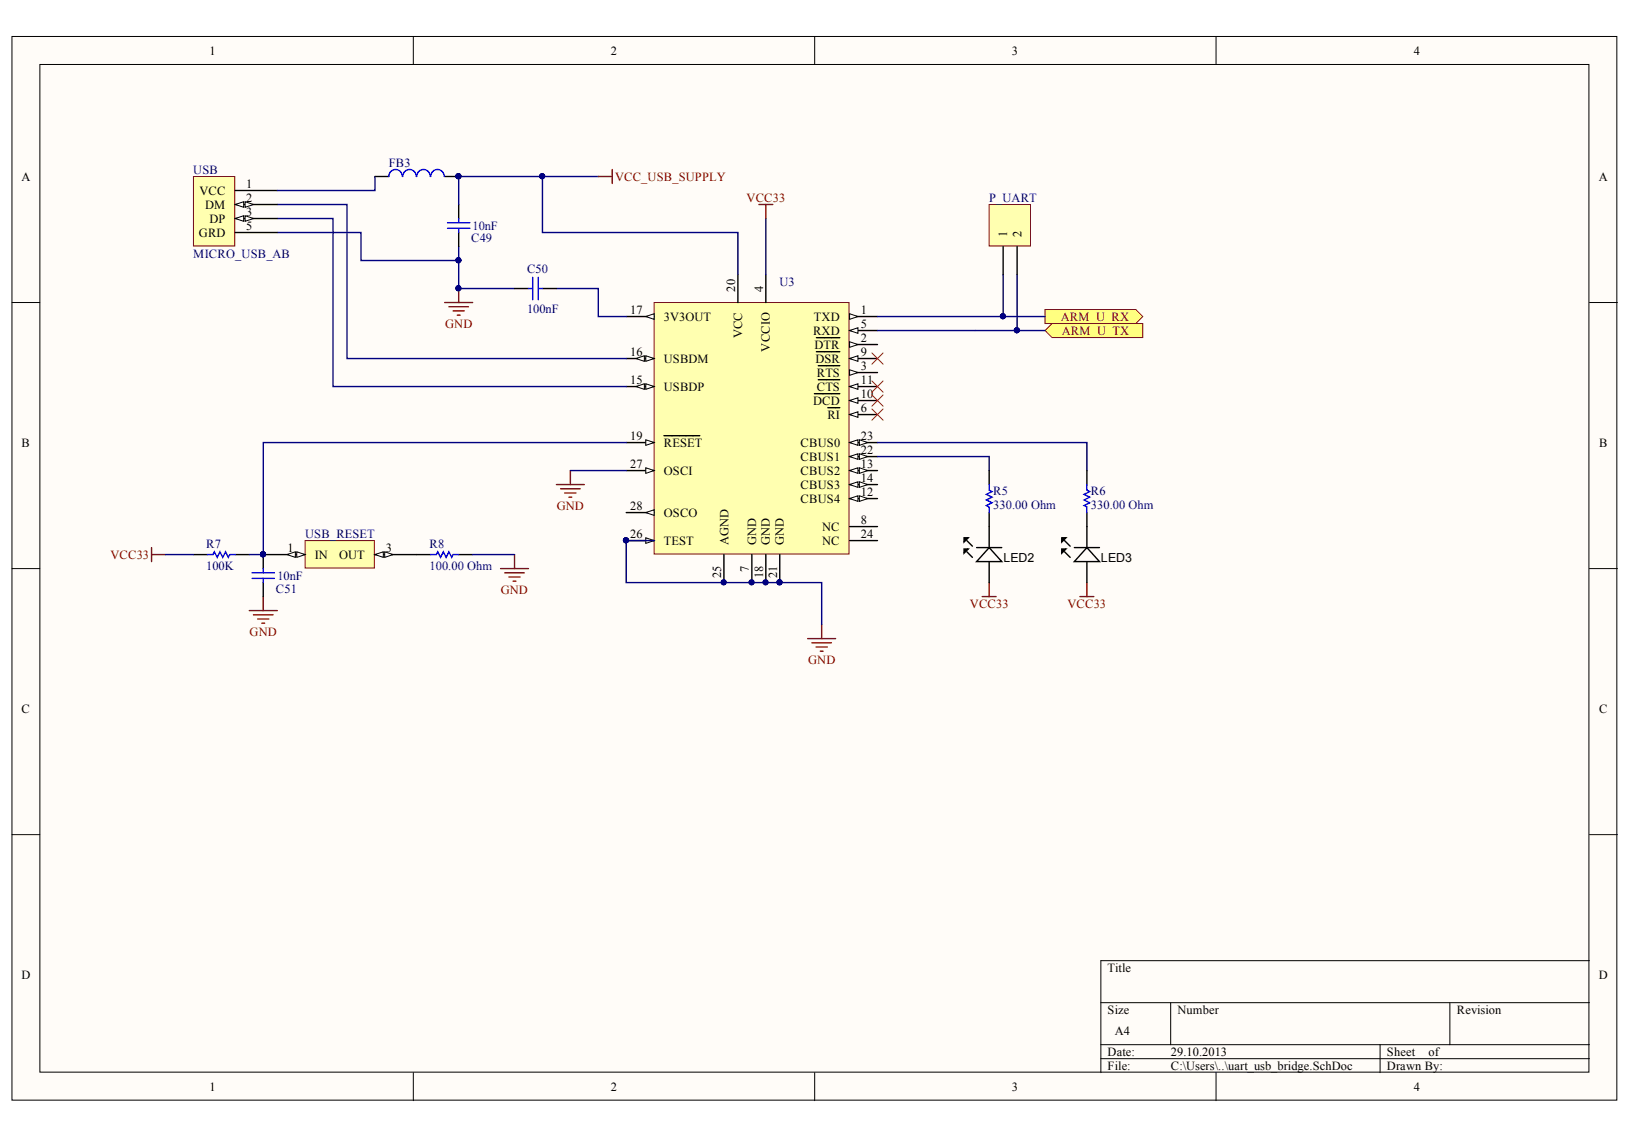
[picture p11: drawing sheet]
<svg xmlns="http://www.w3.org/2000/svg" width="289mm" height="201mm" viewBox="0 0 289 201" stroke-linecap="round" stroke-linejoin="round" font-family="sans-serif">
<defs><g id="words">
<g font-size="2.2">
<text x="36.9" y="9.7">1</text>
<text x="107.7" y="9.7">2</text>
<text x="178.5" y="9.7">3</text>
<text x="249.4" y="9.7">4</text>
<text x="3.8" y="31.9">A</text>
<text x="35.2" y="34.4">VCC</text>
<text x="43.4" y="33.1">1</text>
<text x="43.4" y="35.6">2</text>
<text x="282" y="31.9">A</text>
<text x="35.1" y="41.7">GRD</text>
<text x="36.2" y="36.8">DM</text>
<text x="36.9" y="39.3">DP</text>
<text x="43.4" y="40.5">5</text>
<text x="43.4" y="38.1">3</text>
<text x="177.7" y="41.7" transform="rotate(-90 177.7 41.7)">1</text>
<text x="180.2" y="41.7" transform="rotate(-90 180.2 41.7)">2</text>
<text x="129.7" y="51.4" transform="rotate(-90 129.7 51.4)">20</text>
<text x="134.6" y="51.4" transform="rotate(-90 134.6 51.4)">4</text>
<text x="111.2" y="55.4">17</text>
<text x="117.1" y="56.6">3V3OUT</text>
<text x="130.9" y="59.7" transform="rotate(-90 130.9 59.7)">VCC</text>
<text x="143.4" y="59.1">RXD</text>
<text x="143.6" y="56.6">TXD</text>
<text x="151.8" y="57.8">5</text>
<text x="151.8" y="55.4">1</text>
<text x="111.2" y="62.7">16</text>
<text x="117.1" y="64">USBDM</text>
<text x="135.8" y="62" transform="rotate(-90 135.8 62)">VCCIO</text>
<text x="143.7" y="61.5">DTR</text>
<text x="143.8" y="64">DSR</text>
<text x="151.8" y="62.7">9</text>
<text x="151.8" y="60.3">2</text>
<text x="151.8" y="65.2">3</text>
<text x="111.2" y="67.7">15</text>
<text x="117.1" y="69">USBDP</text>
<text x="143.4" y="71.4">DCD</text>
<text x="144.1" y="69">CTS</text>
<text x="144.1" y="66.4">RTS</text>
<text x="151.8" y="70.1">10</text>
<text x="151.8" y="67.7">11</text>
<text x="111.2" y="77.6">19</text>
<text x="145.9" y="73.8">RI</text>
<text x="151.8" y="72.7">6</text>
<text x="151.8" y="77.6">23</text>
<text x="3.8" y="78.8">B</text>
<text x="111.2" y="82.5">27</text>
<text x="117.1" y="78.8">RESET</text>
<text x="117.1" y="83.8">OSCI</text>
<text x="141.2" y="83.8">CBUS2</text>
<text x="141.2" y="81.3">CBUS1</text>
<text x="141.2" y="78.8">CBUS0</text>
<text x="151.8" y="82.5">13</text>
<text x="151.8" y="80.1">22</text>
<text x="282.1" y="78.8">B</text>
<text x="111.2" y="90">28</text>
<text x="141.2" y="88.7">CBUS4</text>
<text x="141.2" y="86.2">CBUS3</text>
<text x="151.8" y="87.4">12</text>
<text x="151.8" y="85">14</text>
<text x="111.2" y="94.8">26</text>
<text x="117.1" y="91.1">OSCO</text>
<text x="145" y="93.7">NC</text>
<text x="151.8" y="94.8">24</text>
<text x="151.8" y="92.4">8</text>
<text x="50.7" y="97.4">1</text>
<text x="55.5" y="98.5">IN</text>
<text x="59.8" y="98.5">OUT</text>
<text x="68.1" y="97.4">3</text>
<text x="117.1" y="96.1">TEST</text>
<text x="128.5" y="96.1" transform="rotate(-90 128.5 96.1)">AGND</text>
<text x="132.1" y="100.9" transform="rotate(-90 132.1 100.9)">7</text>
<text x="133.4" y="96.1" transform="rotate(-90 133.4 96.1)">GND</text>
<text x="135.8" y="96.1" transform="rotate(-90 135.8 96.1)">GND</text>
<text x="138.3" y="96.1" transform="rotate(-90 138.3 96.1)">GND</text>
<text x="145" y="96.1">NC</text>
<text x="177" y="99.1">LED2</text>
<text x="194.2" y="99.1">LED3</text>
<text x="127.2" y="102" transform="rotate(-90 127.2 102)">25</text>
<text x="134.6" y="102" transform="rotate(-90 134.6 102)">18</text>
<text x="137.1" y="102" transform="rotate(-90 137.1 102)">21</text>
<text x="3.8" y="125.8">C</text>
<text x="282.1" y="125.8">C</text>
<text x="3.8" y="172.7">D</text>
<text x="195.4" y="171.5">Title</text>
<text x="282" y="172.7">D</text>
<text x="195.4" y="178.8">Size</text>
<text x="207.7" y="178.8">Number</text>
<text x="257" y="178.8">Revision</text>
<text x="196.6" y="182.5">A4</text>
<text x="195.4" y="186.2">Date:</text>
<text x="195.4" y="188.8">File:</text>
<text x="206.5" y="186.2">29.10.2013</text>
<text x="206.5" y="188.8">C:\Users\..\uart_usb_bridge.SchDoc</text>
<text x="244.6" y="186.2">Sheet</text>
<text x="244.6" y="188.8">Drawn By:</text>
<text x="252" y="186.2">of</text>
<text x="36.9" y="192.5">1</text>
<text x="107.7" y="192.5">2</text>
<text x="178.5" y="192.5">3</text>
<text x="249.4" y="192.5">4</text>
</g>
<g font-size="2.2" fill="#000080">
<text x="68.6" y="29.4">FB3</text>
<text x="34.1" y="30.7">USB</text>
<text x="174.5" y="35.6">P_UART</text>
<text x="83.3" y="40.5">10nF</text>
<text x="34.1" y="45.4">MICRO_USB_AB</text>
<text x="83.1" y="42.7">C49</text>
<text x="93" y="48.2">C50</text>
<text x="137.5" y="50.4">U3</text>
<text x="93" y="55.1">100nF</text>
<text x="175.2" y="87.3">R5</text>
<text x="175.2" y="89.7">330.00 Ohm</text>
<text x="192.4" y="87.3">R6</text>
<text x="192.4" y="89.7">330.00 Ohm</text>
<text x="53.8" y="94.8">USB_RESET</text>
<text x="36.4" y="96.6">R7</text>
<text x="36.4" y="100.6">100K</text>
<text x="75.8" y="96.6">R8</text>
<text x="75.8" y="100.6">100.00 Ohm</text>
<text x="48.7" y="104.5">C51</text>
<text x="48.9" y="102.3">10nF</text>
</g>
<g font-size="2.2" fill="#800000">
<text x="108.5" y="31.9">VCC_USB_SUPPLY</text>
<text x="131.7" y="35.6">VCC33</text>
<text x="78.5" y="57.8">GND</text>
<text x="187.1" y="56.6">ARM_U_RX</text>
<text x="187.3" y="59.1">ARM_U_TX</text>
<text x="98.2" y="90">GND</text>
<text x="19.5" y="98.5">VCC33</text>
<text x="88.3" y="104.8">GND</text>
<text x="171.1" y="107.2">VCC33</text>
<text x="188.3" y="107.2">VCC33</text>
<text x="44" y="112.1">GND</text>
<text x="142.6" y="117.1">GND</text>
</g>
</g></defs>
<g fill="#fffcf8" stroke="#000" stroke-width=".18">
<path d="M2.1 6.4h283.1v187.7h-283.1z"/>
<path d="M7 11.4h273.3v177.7h-273.3z"/>
</g>
<g fill="none" stroke="#000" stroke-width=".18">
<path d="M72.9 6.4v5M143.7 6.4v5M214.5 6.4v5M2.1 53.4h4.9M280.4 53.4h4.9M2.1 100.3h4.9M280.4 100.3h4.9M2.1 147.2h4.9M280.4 147.2h4.9M194.2 176.9h86.2M206.5 176.9v7.4M255.7 176.9v7.4"/>
<path d="M280.4 169.5h-86.2v19.7M72.9 189.2v5M143.7 189.2v5M194.2 184.3h86.2M194.2 186.7h86.2M214.5 189.2v5M243.4 184.3v4.9"/>
</g>
<path d="M115.4 53.4h34.4v44.3h-34.4z" fill="#ffffb0" stroke="#800000" stroke-width=".18"/>
<path d="M135.1 48.4v5M149.9 58.3h4.9M149.9 95.4h4.9M149.9 92.9h4.9" fill="none" stroke="#000" stroke-width=".25"/>
<path d="M149.9 58.3l1.4-.5v1z" fill="#fffcf8" stroke="#000" stroke-width=".18"/>
<path d="M149.9 73.1h4.9" fill="none" stroke="#000" stroke-width=".25"/>
<path d="M149.9 73.1l1.4-.5v1z" fill="#fffcf8" stroke="#000" stroke-width=".18"/>
<path d="M146 71.9h2.1M149.9 63.2h4.9M132.6 97.8v5" fill="none" stroke="#000" stroke-width=".25"/>
<circle cx="132.6" cy="102.7" r=".44" fill="#000080" stroke="#000080" stroke-width=".18"/>
<path d="M149.9 63.2l1.4-.5v1z" fill="#fffcf8" stroke="#000" stroke-width=".18"/>
<path d="M144 62h4.1M149.9 70.7h4.9" fill="none" stroke="#000" stroke-width=".25"/>
<path d="M149.9 70.7l1.4-.5v.9z" fill="#fffcf8" stroke="#000" stroke-width=".18"/>
<path d="M143.7 69.4h4.4M149.9 68.2h4.9" fill="none" stroke="#000" stroke-width=".25"/>
<path d="M149.9 68.2l1.4-.5v1z" fill="#fffcf8" stroke="#000" stroke-width=".18"/>
<path d="M144.3 67h3.8M149.9 87.9h4.9" fill="none" stroke="#000" stroke-width=".25"/>
<g fill="#fffcf8" stroke="#000" stroke-width=".18">
<path d="M149.9 87.9l1.4-.5v1z"/>
<path d="M151.6 87.4l1.5 .5-1.5 .5z"/>
</g>
<path d="M149.9 83h4.9" fill="none" stroke="#000" stroke-width=".25"/>
<g fill="#fffcf8" stroke="#000" stroke-width=".18">
<path d="M149.9 83l1.4-.5v1z"/>
<path d="M151.6 82.5l1.5 .5-1.5 .5z"/>
</g>
<path d="M149.9 85.5h4.9" fill="none" stroke="#000" stroke-width=".25"/>
<g fill="#fffcf8" stroke="#000" stroke-width=".18">
<path d="M149.9 85.5l1.4-.5v1z"/>
<path d="M151.6 85l1.5 .5-1.5 .5z"/>
</g>
<path d="M110.5 68.2h4.9" fill="none" stroke="#000" stroke-width=".25"/>
<g fill="#fffcf8" stroke="#000" stroke-width=".18">
<path d="M113.9 67.7l1.5 .5-1.5 .5z"/>
<path d="M112.2 68.2l1.5-.5v1z"/>
</g>
<path d="M110.5 63.2h4.9" fill="none" stroke="#000" stroke-width=".25"/>
<g fill="#fffcf8" stroke="#000" stroke-width=".18">
<path d="M113.9 62.7l1.5 .5-1.5 .5z"/>
<path d="M112.2 63.2l1.5-.5v1z"/>
</g>
<path d="M110.5 55.8h4.9" fill="none" stroke="#000" stroke-width=".25"/>
<path d="M113.9 55.8l1.5-.5v1z" fill="#fffcf8" stroke="#000" stroke-width=".18"/>
<path d="M110.5 78.1h4.9M135.1 97.8v5" fill="none" stroke="#000" stroke-width=".25"/>
<circle cx="135" cy="102.7" r=".44" fill="#000080" stroke="#000080" stroke-width=".18"/>
<path d="M113.9 77.6l1.5 .5-1.5 .5z" fill="#fffcf8" stroke="#000" stroke-width=".18"/>
<path d="M130.2 48.4v5M117.1 76.9h6.3M137.5 97.8v5M149.9 80.5h4.9" fill="none" stroke="#000" stroke-width=".25"/>
<circle cx="137.5" cy="102.7" r=".44" fill="#000080" stroke="#000080" stroke-width=".18"/>
<g fill="#fffcf8" stroke="#000" stroke-width=".18">
<path d="M149.9 80.5l1.4-.5v1z"/>
<path d="M151.6 80l1.5 .5-1.5 .5z"/>
</g>
<path d="M149.9 78.1h4.9" fill="none" stroke="#000" stroke-width=".25"/>
<g fill="#fffcf8" stroke="#000" stroke-width=".18">
<path d="M149.9 78.1l1.4-.5v1z"/>
<path d="M151.6 77.6l1.5 .5-1.5 .5z"/>
</g>
<path d="M110.5 95.4h4.9M127.7 97.8v5" fill="none" stroke="#000" stroke-width=".25"/>
<circle cx="127.6" cy="102.7" r=".44" fill="#000080" stroke="#000080" stroke-width=".18"/>
<path d="M113.9 94.9l1.5 .5-1.5 .4z" fill="#fffcf8" stroke="#000" stroke-width=".18"/>
<circle cx="110.4" cy="95.3" r=".44" fill="#000080" stroke="#000080" stroke-width=".18"/>
<path d="M110.5 83h4.9" fill="none" stroke="#000" stroke-width=".25"/>
<path d="M113.9 82.5l1.5 .5-1.5 .5z" fill="#fffcf8" stroke="#000" stroke-width=".18"/>
<path d="M110.5 90.4h4.9" fill="none" stroke="#000" stroke-width=".25"/>
<path d="M113.9 90.4l1.5-.5v1z" fill="#fffcf8" stroke="#000" stroke-width=".18"/>
<path d="M149.9 55.8h4.9" fill="none" stroke="#000" stroke-width=".25"/>
<path d="M149.9 55.3l1.4 .5-1.4 .5z" fill="#fffcf8" stroke="#000" stroke-width=".18"/>
<path d="M149.9 60.8h4.9" fill="none" stroke="#000" stroke-width=".25"/>
<path d="M149.9 60.3l1.4 .5-1.4 .5z" fill="#fffcf8" stroke="#000" stroke-width=".18"/>
<path d="M144 59.6h4.1M149.9 65.7h4.9" fill="none" stroke="#000" stroke-width=".25"/>
<path d="M149.9 65.2l1.4 .5-1.4 .5z" fill="#fffcf8" stroke="#000" stroke-width=".18"/>
<path d="M144.3 64.5h3.8" fill="none" stroke="#000" stroke-width=".25"/>
<g fill="#000080" stroke="#000080" stroke-width=".18">
<circle cx="132.6" cy="102.7" r=".44"/>
<circle cx="135" cy="102.7" r=".44"/>
<circle cx="137.5" cy="102.7" r=".44"/>
<circle cx="127.6" cy="102.7" r=".44"/>
<circle cx="110.4" cy="95.3" r=".44"/>
<circle cx="95.6" cy="31.1" r=".44"/>
<circle cx="80.9" cy="50.8" r=".44"/>
<circle cx="80.9" cy="45.9" r=".44"/>
</g>
<path d="M133.9 36.1h2.4M135.1 36.1v2.4M78.4 53.4h5M79.2 54.1h3.4M79.9 54.8h2M80.7 55.6h.5M80.9 50.9v2.5M142.5 112.6h4.9M143.2 113.4h3.5M143.9 114.1h2M144.7 114.9h.5M144.9 110.2v2.4" fill="none" stroke="#800000" stroke-width=".25"/>
<path d="M48.9 36.1h12.3v27.1h49.3M48.9 38.5h9.8v29.7h51.8M105.5 31.1h-9.8v9.9h34.5v7.4M135.1 38.5v9.9M48.9 41h14.8v5h17.2M80.9 43.5v7.4h9.9M98.1 50.9h7.4v4.9h5M154.8 58.3h17.2M137.5 102.8h7.4v7.4" fill="none" stroke="#000080" stroke-width=".25"/>
<g fill="#ffff80" stroke="#800000" stroke-width=".18">
<path d="M185.6 57.1h16v2.4h-16l-1.3-1.2z" fill-rule="evenodd"/>
<path d="M184.3 54.6h16l1.3 1.2-1.3 1.3h-16z" fill-rule="evenodd"/>
</g>
<path d="M154.8 78.1h36.9v4.9M154.8 80.5h19.7v2.5" fill="none" stroke="#000080" stroke-width=".25"/>
<path d="M105.5 31.1h2.5M108 29.9v2.5M98.1 85.5h5M98.9 86.2h3.4M99.6 87h2M100.4 87.7h.5M100.6 83v2.5M173.2 105.2h2.5M174.5 102.8v2.4M190.5 105.2h2.4M191.7 102.8v2.4" fill="none" stroke="#800000" stroke-width=".25"/>
<path d="M80.9 36.1v2.4M80.9 41v2.5M90.8 50.9h2.4M95.7 50.9h2.4M174.5 83v2.5M174.5 90.4v2.5M191.7 83v2.5M191.7 90.4v2.5" fill="none" stroke="#000" stroke-width=".25"/>
<path d="M78.9 39.3h4M80.9 38.5v.8M78.9 40.3h4M80.9 40.3v.7M93.2 50.9h.8M94 48.9v4M94.9 48.9v4M94.9 50.9h.8M174.5 85.5v1l.5 .2-1 .5 1 .5-1 .5 1 .5-1 .5 .5 .2v1M191.7 85.5v1l.5 .2-1 .5 1 .5-1 .5 1 .5-1 .5 .5 .2v1" fill="none" stroke="#00f" stroke-width=".25"/>
<path d="M34.1 31.1h7.3v12.3h-7.3z" fill="#ffffb0" stroke="#800000" stroke-width=".18"/>
<path d="M41.5 33.6h7.4M41.5 36.1h7.4M41.5 41h7.4" fill="none" stroke="#000" stroke-width=".25"/>
<g fill="#fffcf8" stroke="#000" stroke-width=".18">
<path d="M41.5 36.1l1.5-.5v1z"/>
<path d="M43.2 35.6l1.5 .5-1.5 .5z"/>
</g>
<path d="M41.5 38.5h7.4" fill="none" stroke="#000" stroke-width=".25"/>
<g fill="#fffcf8" stroke="#000" stroke-width=".18">
<path d="M41.5 38.5l1.5-.5v1z"/>
<path d="M43.2 38l1.5 .5-1.5 .5z"/>
</g>
<g fill="none" stroke="#000" stroke-width=".25">
<path d="M73.5 97.8h2.5M80.9 97.8h2.5M170.5 95.4l1 .9M170.5 97.3l1 1M172.3 96.6h4.4M174.5 96.6l2.2 2.5h-4.4zM174.5 92.9v3.7M174.5 99.1v3.7M187.8 95.4l1 .9M187.8 97.3l1 1M189.5 96.6h4.4M191.7 96.6l2.2 2.5h-4.4z"/>
<path d="M191.7 92.9v3.7M191.7 99.1v3.7"/>
</g>
<path d="M170 94.9h.8l-.8 .7zM170 96.8h.8l-.8 .8zM187.3 94.9h.7l-.7 .7zM187.3 96.8h.7l-.7 .8z" fill="#000" stroke="#000" stroke-width=".25"/>
<path d="M90.8 97.8v2.5M88.3 100.3h4.9M89 101h3.5M89.8 101.8h1.9M90.5 102.5h.5" fill="none" stroke="#800000" stroke-width=".25"/>
<path d="M76 97.8h1l.2-.5 .5 1 .5-1 .5 1 .5-1 .5 1 .2-.5h1" fill="none" stroke="#00f" stroke-width=".25"/>
<path d="M53.8 95.4h12.2v4.8h-12.2z" fill="#ffffb0" stroke="#800000" stroke-width=".18"/>
<path d="M46.4 97.8h7.4" fill="none" stroke="#000" stroke-width=".25"/>
<g fill="#fffcf8" stroke="#000" stroke-width=".18">
<path d="M52.3 97.3l1.5 .5-1.5 .5z"/>
<path d="M50.6 97.8l1.5-.5v1z"/>
</g>
<circle cx="46.4" cy="97.8" r=".44" fill="#000080" stroke="#000080" stroke-width=".18"/>
<path d="M66.1 97.8h7.4" fill="none" stroke="#000" stroke-width=".25"/>
<g fill="#fffcf8" stroke="#000" stroke-width=".18">
<path d="M66.1 97.8l1.5-.5v1z"/>
<path d="M67.9 97.3l1.4 .5-1.4 .5z"/>
</g>
<g fill="#000080" stroke="#000080" stroke-width=".18">
<circle cx="46.4" cy="97.8" r=".44"/>
<circle cx="110.4" cy="95.3" r=".44"/>
<circle cx="137.5" cy="102.7" r=".44"/>
<circle cx="80.9" cy="31.1" r=".44"/>
<circle cx="95.6" cy="31.1" r=".44"/>
<circle cx="176.9" cy="55.8" r=".44"/>
<circle cx="179.4" cy="58.3" r=".44"/>
</g>
<path d="M66.1 31.1v2.5h-17.2M95.7 31.1h-14.8v5M154.8 55.8h29.5M172 58.3h12.3M176.9 48.4v7.4M179.4 48.4v9.9M110.5 78.1h-64.1v19.7h-2.4M29.2 97.8h4.9M83.4 97.8h7.4M100.6 83h9.9M115.4 95.4h-4.9v7.4h27" fill="none" stroke="#000080" stroke-width=".25"/>
<path d="M26.7 96.6v2.5M26.7 97.8h2.5M44 107.7h4.9M44.7 108.4h3.5M45.4 109.2h2M46.2 109.9h.5M46.4 105.2v2.5" fill="none" stroke="#800000" stroke-width=".25"/>
<path d="M66.1 31.1h2.5M78.4 31.1h2.5M34.1 97.8h2.5M41.5 97.8h2.5M46.4 97.8v2.5M46.4 102.8v2.4" fill="none" stroke="#000" stroke-width=".25"/>
<path d="M71 31.1a1.18 1.18 0 0 0-1.2-1.2 1.18 1.18 0 0 0-1.2 1.2M73.4 31.1a1.18 1.18 0 0 0-1.2-1.2 1.18 1.18 0 0 0-1.1 1.2M75.9 31.1a1.18 1.18 0 0 0-1.2-1.2 1.18 1.18 0 0 0-1.2 1.2M78.3 31.1a1.18 1.18 0 0 0-1.1-1.2 1.18 1.18 0 0 0-1.2 1.2M36.6 97.8h1l.2-.5 .5 1 .5-1 .5 1 .5-1 .5 1 .2-.5h1M44.5 101h3.9M44.5 102h3.9M46.4 100.3v.7M46.4 102v.8" fill="none" stroke="#00f" stroke-width=".25"/>
<path d="M174.5 36.1h7.3v7.3h-7.3z" fill="#ffffb0" stroke="#800000" stroke-width=".18"/>
<path d="M176.9 43.5v4.9M179.4 43.5v4.9" fill="none" stroke="#000" stroke-width=".25"/>
<path d="M153.8 62.3l2 1.9M153.8 67.2l2 2M153.8 69.7l2 1.9M153.8 72.1l2 2M155.8 62.3l-2 1.9M155.8 67.2l-2 2M155.8 69.7l-2 1.9M155.8 72.1l-2 2" fill="none" stroke="#f00" stroke-width=".18"/>
<use href="#words"/>
</svg>
